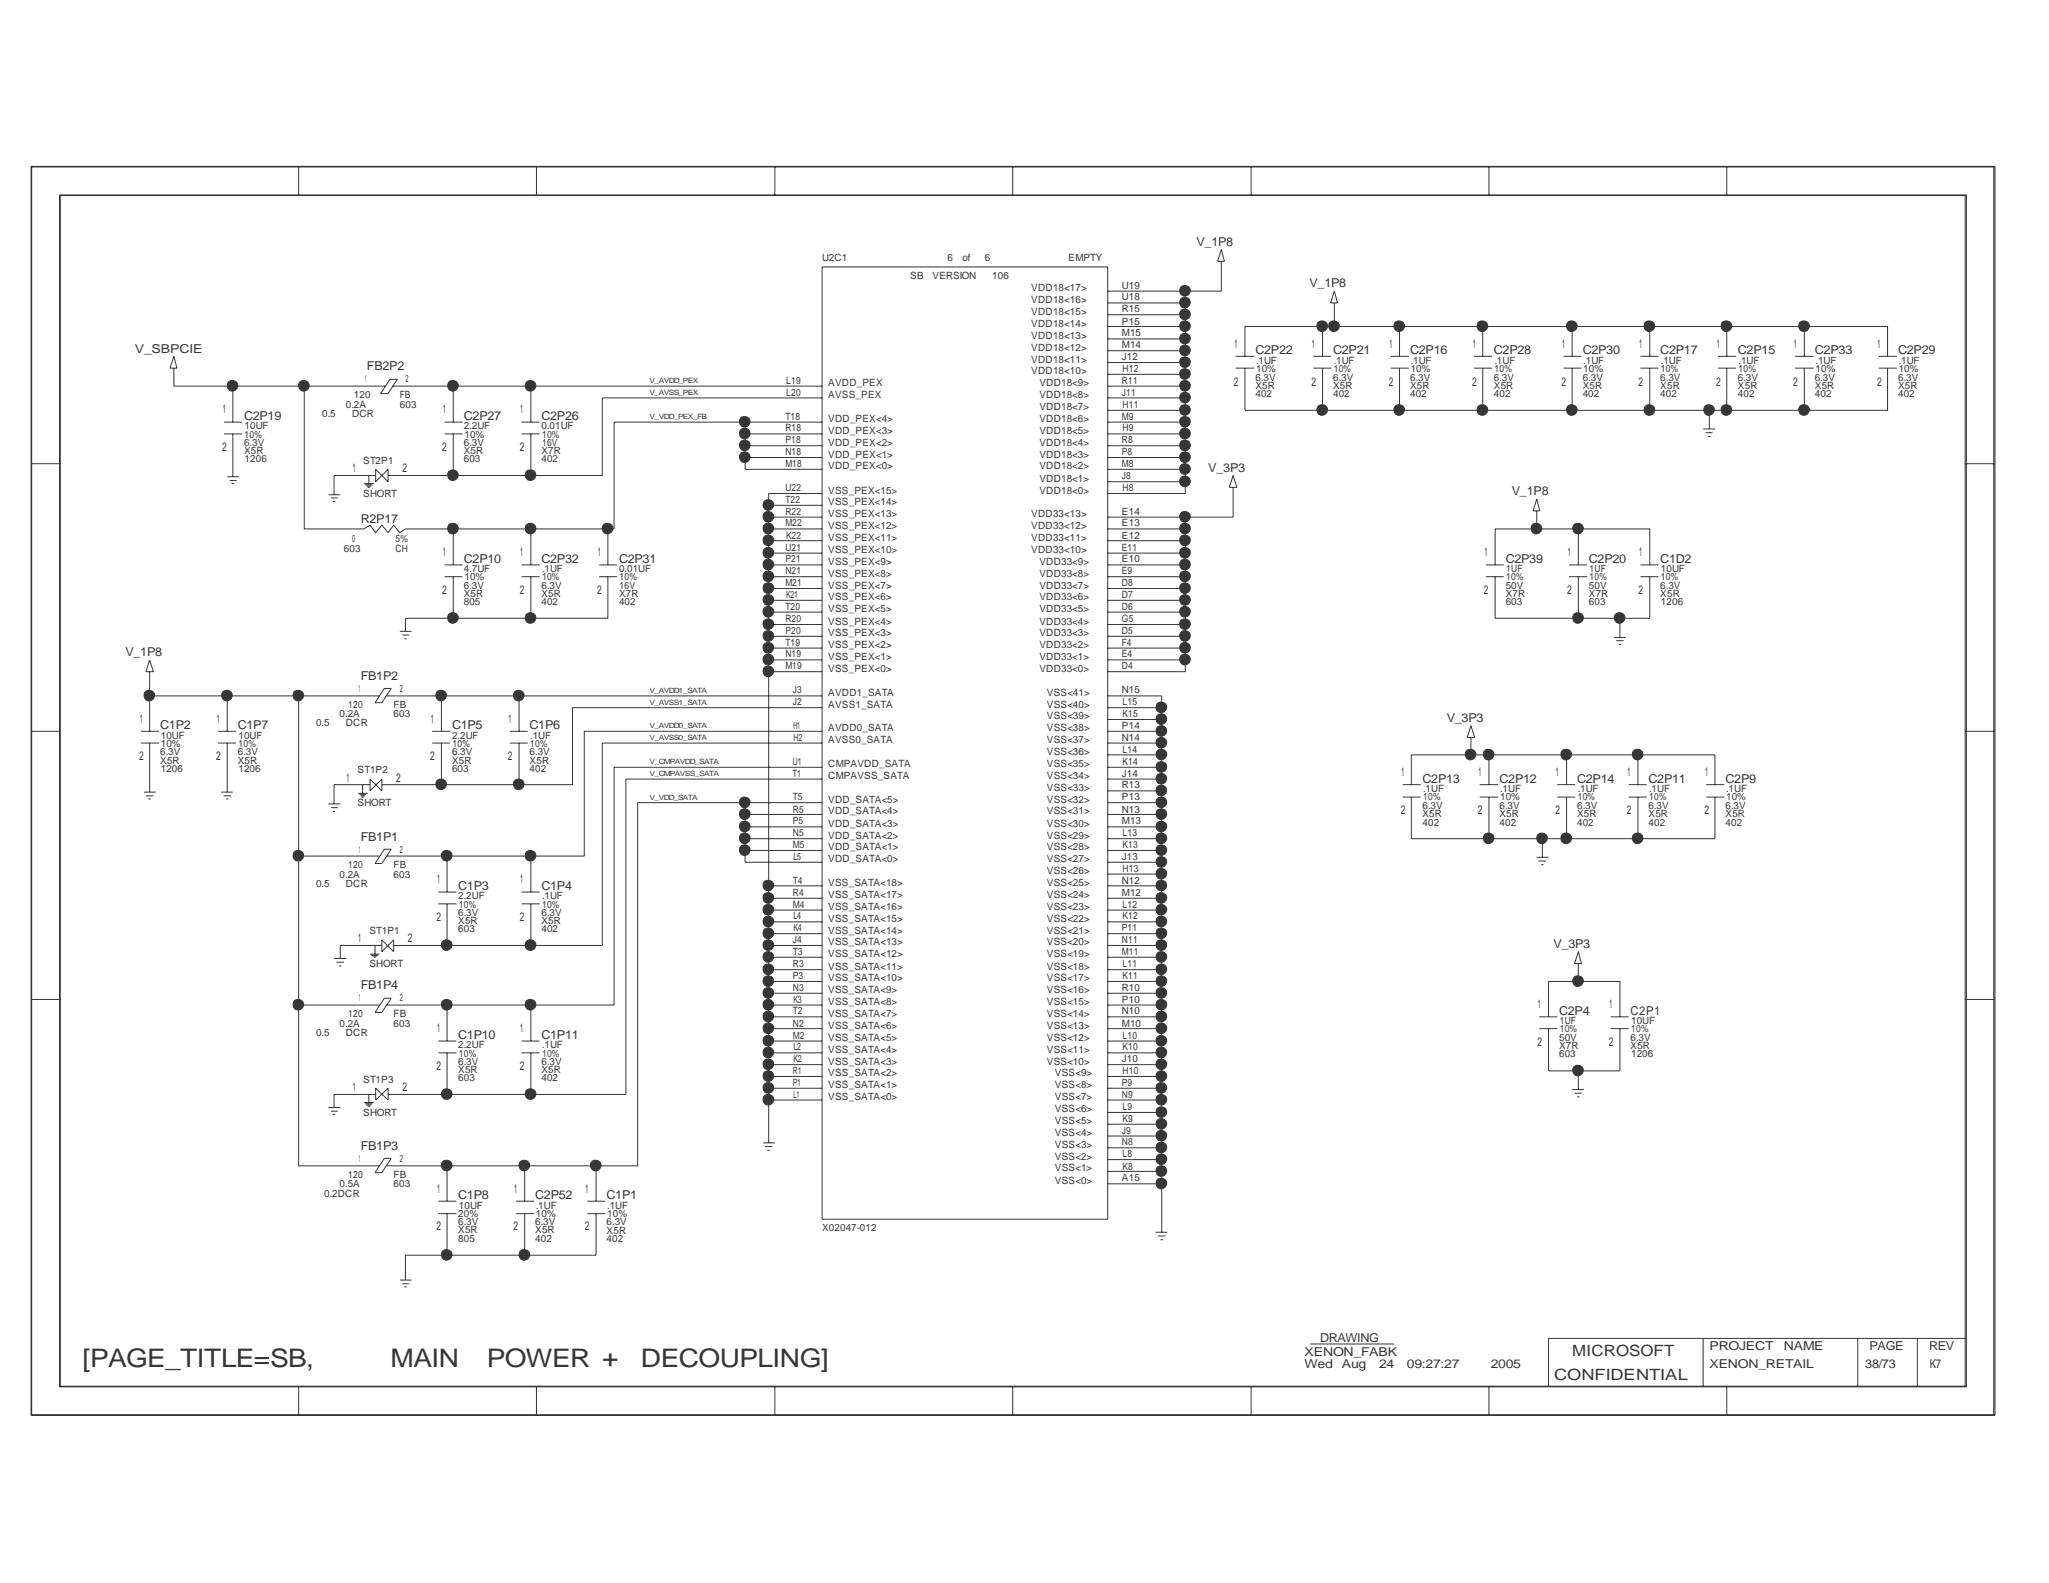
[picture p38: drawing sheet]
<svg xmlns="http://www.w3.org/2000/svg" width="279mm" height="216mm" viewBox="0 0 279 216" stroke-linecap="round" stroke-linejoin="round" font-family="sans-serif">
<defs><g id="words">
<g font-size="3.5" fill="#363539">
<text x="11.3" y="186.4">[PAGE_TITLE=SB,</text>
<text x="53.3" y="186.4">MAIN</text>
<text x="66.4" y="186.4">POWER +</text>
<text x="87.4" y="186.4">DECOUPLING]</text>
</g>
<g font-size="2.1" fill="#363539">
<text x="214.4" y="185">MICROSOFT</text>
<text x="211.9" y="188.2">CONFIDENTIAL</text>
</g>
<g font-size="1.7" fill="#363539">
<text x="163.2" y="33.5">V_1P8</text>
<text x="178.6" y="39.2">V_1P8</text>
<text x="168.3" y="47.4">1</text>
<text x="178.9" y="47.4">1</text>
<text x="189.5" y="47.4">1</text>
<text x="200.8" y="47.4">1</text>
<text x="213" y="47.4">1</text>
<text x="223.5" y="47.4">1</text>
<text x="234.1" y="47.4">1</text>
<text x="244.6" y="47.4">1</text>
<text x="256" y="47.4">1</text>
<text x="18.4" y="48.1">V_SBPCIE</text>
<text x="50" y="50.5">FB2P2</text>
<text x="168.2" y="52.6">2</text>
<text x="171.2" y="48.3">C2P22</text>
<text x="178.8" y="52.6">2</text>
<text x="181.8" y="48.3">C2P21</text>
<text x="189.4" y="52.6">2</text>
<text x="192.3" y="48.3">C2P16</text>
<text x="200.7" y="52.6">2</text>
<text x="203.7" y="48.3">C2P28</text>
<text x="212.9" y="52.6">2</text>
<text x="215.8" y="48.3">C2P30</text>
<text x="223.4" y="52.6">2</text>
<text x="226.4" y="48.3">C2P17</text>
<text x="234" y="52.6">2</text>
<text x="237" y="48.3">C2P15</text>
<text x="244.5" y="52.6">2</text>
<text x="247.5" y="48.3">C2P33</text>
<text x="255.9" y="52.6">2</text>
<text x="258.8" y="48.3">C2P29</text>
<text x="30.4" y="56.3">1</text>
<text x="33.3" y="57.3">C2P19</text>
<text x="60.4" y="56.3">1</text>
<text x="63.2" y="57.3">C2P27</text>
<text x="71" y="56.3">1</text>
<text x="73.8" y="57.3">C2P26</text>
<text x="30.3" y="61.6">2</text>
<text x="48.1" y="64.4">1</text>
<text x="54.9" y="64.4">2</text>
<text x="60.3" y="61.6">2</text>
<text x="70.9" y="61.6">2</text>
<text x="164.8" y="64.3">V_3P3</text>
<text x="49.2" y="71.3">R2P17</text>
<text x="206.2" y="67.6">V_1P8</text>
<text x="60.4" y="75.8">1</text>
<text x="63.2" y="76.8">C2P10</text>
<text x="71" y="75.8">1</text>
<text x="73.8" y="76.8">C2P32</text>
<text x="81.5" y="75.8">1</text>
<text x="84.4" y="76.8">C2P31</text>
<text x="202.4" y="75.8">1</text>
<text x="205.3" y="76.8">C2P39</text>
<text x="213.8" y="75.8">1</text>
<text x="216.7" y="76.8">C2P20</text>
<text x="223.5" y="75.8">1</text>
<text x="226.4" y="76.8">C1D2</text>
<text x="60.3" y="81">2</text>
<text x="70.9" y="81">2</text>
<text x="81.4" y="81">2</text>
<text x="202.4" y="81">2</text>
<text x="213.7" y="81">2</text>
<text x="223.4" y="81">2</text>
<text x="17.1" y="89.5">V_1P8</text>
<text x="49.2" y="92.7">FB1P2</text>
<text x="19" y="98.6">1</text>
<text x="21.8" y="99.5">C1P2</text>
<text x="29.5" y="98.6">1</text>
<text x="32.4" y="99.5">C1P7</text>
<text x="58.8" y="98.6">1</text>
<text x="61.6" y="99.5">C1P5</text>
<text x="69.3" y="98.6">1</text>
<text x="72.2" y="99.5">C1P6</text>
<text x="197.3" y="98.5">V_3P3</text>
<text x="19" y="103.7">2</text>
<text x="29.5" y="103.7">2</text>
<text x="47.2" y="106.7">1</text>
<text x="54" y="106.7">2</text>
<text x="58.7" y="103.7">2</text>
<text x="69.3" y="103.7">2</text>
<text x="191.1" y="105.8">1</text>
<text x="194" y="106.8">C2P13</text>
<text x="201.6" y="105.8">1</text>
<text x="204.5" y="106.8">C2P12</text>
<text x="212.2" y="105.8">1</text>
<text x="215.1" y="106.8">C2P14</text>
<text x="221.9" y="105.8">1</text>
<text x="224.8" y="106.8">C2P11</text>
<text x="232.5" y="105.8">1</text>
<text x="235.3" y="106.8">C2P9</text>
<text x="191" y="111">2</text>
<text x="201.5" y="111">2</text>
<text x="212.1" y="111">2</text>
<text x="221.8" y="111">2</text>
<text x="232.4" y="111">2</text>
<text x="49.2" y="114.6">FB1P1</text>
<text x="59.5" y="125.6">2</text>
<text x="59.6" y="120.5">1</text>
<text x="62.5" y="121.4">C1P3</text>
<text x="70.9" y="125.6">2</text>
<text x="71" y="120.5">1</text>
<text x="73.8" y="121.4">C1P4</text>
<text x="48.9" y="128.5">1</text>
<text x="55.6" y="128.5">2</text>
<text x="211.8" y="129.3">V_3P3</text>
<text x="49.2" y="134.9">FB1P4</text>
<text x="209.7" y="137.5">1</text>
<text x="219.5" y="137.5">1</text>
<text x="59.6" y="140.7">1</text>
<text x="62.5" y="141.7">C1P10</text>
<text x="71" y="140.7">1</text>
<text x="73.8" y="141.7">C1P11</text>
<text x="209.6" y="142.7">2</text>
<text x="212.6" y="138.4">C2P4</text>
<text x="219.4" y="142.7">2</text>
<text x="222.3" y="138.4">C2P1</text>
<text x="48.1" y="148.8">1</text>
<text x="54.9" y="148.8">2</text>
<text x="59.5" y="146">2</text>
<text x="70.9" y="146">2</text>
<text x="49.2" y="156.8">FB1P3</text>
<text x="59.5" y="167.8">2</text>
<text x="59.6" y="162.6">1</text>
<text x="62.5" y="163.6">C1P8</text>
<text x="70" y="167.8">2</text>
<text x="70.1" y="162.6">1</text>
<text x="73" y="163.6">C2P52</text>
<text x="79.8" y="167.8">2</text>
<text x="79.8" y="162.6">1</text>
<text x="82.7" y="163.6">C1P1</text>
<text x="177.9" y="184.9">XENON_FABK</text>
<text x="180" y="183">DRAWING</text>
<text x="233.1" y="184.1">PROJECT</text>
<text x="243.2" y="184.1">NAME</text>
<text x="254.9" y="184.1">PAGE</text>
<text x="263.1" y="184.1">REV</text>
<text x="177.9" y="186.5">Wed</text>
<text x="183" y="186.5">Aug</text>
<text x="188" y="186.5">24</text>
<text x="191.9" y="186.5">09:27:27</text>
<text x="203.3" y="186.5">2005</text>
<text x="233.1" y="186.5">XENON_RETAIL</text>
<text x="254.3" y="186.5">38/73</text>
<text x="263.1" y="186.5">K7</text>
</g>
<g font-size="1.4" fill="#363539">
<text x="112.1" y="35.6">U2C1</text>
<text x="129.2" y="35.6">6</text>
<text x="131.2" y="35.6">of</text>
<text x="134.3" y="35.6">6</text>
<text x="145.7" y="35.6">EMPTY</text>
<text x="124.1" y="38.1">SB</text>
<text x="127.2" y="38.1">VERSION</text>
<text x="135.3" y="38.1">106</text>
<text x="140.6" y="41.3">VDD18&lt;16&gt;</text>
<text x="140.6" y="39.7">VDD18&lt;17&gt;</text>
<text x="153" y="39.4">U19</text>
<text x="153" y="41">U18</text>
<text x="140.6" y="47.8">VDD18&lt;12&gt;</text>
<text x="140.6" y="46.2">VDD18&lt;13&gt;</text>
<text x="140.6" y="44.5">VDD18&lt;14&gt;</text>
<text x="140.6" y="42.9">VDD18&lt;15&gt;</text>
<text x="153" y="42.6">R15</text>
<text x="153" y="44.3">P15</text>
<text x="153" y="45.9">M15</text>
<text x="153" y="47.5">M14</text>
<text x="49.8" y="52.2">1</text>
<text x="55.3" y="52.2">2</text>
<text x="107.2" y="52.3">L19</text>
<text x="112.9" y="52.7">AVDD_PEX</text>
<text x="140.6" y="51.1">VDD18&lt;10&gt;</text>
<text x="140.6" y="49.4">VDD18&lt;11&gt;</text>
<text x="141.7" y="52.7">VDD18&lt;9&gt;</text>
<text x="153" y="52.3">R11</text>
<text x="153" y="49.1">J12</text>
<text x="153.1" y="50.7">H12</text>
<text x="171.2" y="51.9">6.3V</text>
<text x="171.2" y="53">X5R</text>
<text x="171.3" y="50.7">10%</text>
<text x="171.3" y="49.6">.1UF</text>
<text x="181.8" y="51.9">6.3V</text>
<text x="181.8" y="53">X5R</text>
<text x="181.9" y="50.7">10%</text>
<text x="181.9" y="49.6">.1UF</text>
<text x="192.3" y="51.9">6.3V</text>
<text x="192.3" y="53">X5R</text>
<text x="192.4" y="50.7">10%</text>
<text x="192.4" y="49.6">.1UF</text>
<text x="203.7" y="51.9">6.3V</text>
<text x="203.7" y="53">X5R</text>
<text x="203.8" y="50.7">10%</text>
<text x="203.8" y="49.6">.1UF</text>
<text x="215.8" y="51.9">6.3V</text>
<text x="215.8" y="53">X5R</text>
<text x="215.9" y="50.7">10%</text>
<text x="215.9" y="49.6">.1UF</text>
<text x="226.4" y="51.9">6.3V</text>
<text x="226.4" y="53">X5R</text>
<text x="226.5" y="50.7">10%</text>
<text x="226.5" y="49.6">.1UF</text>
<text x="237" y="51.9">6.3V</text>
<text x="237" y="53">X5R</text>
<text x="237.1" y="50.7">10%</text>
<text x="237.1" y="49.6">.1UF</text>
<text x="247.5" y="51.9">6.3V</text>
<text x="247.5" y="53">X5R</text>
<text x="247.6" y="50.7">10%</text>
<text x="247.6" y="49.6">.1UF</text>
<text x="258.8" y="51.9">6.3V</text>
<text x="258.8" y="53">X5R</text>
<text x="258.9" y="50.7">10%</text>
<text x="258.9" y="49.6">.1UF</text>
<text x="33.4" y="59.7">10%</text>
<text x="33.4" y="58.5">10UF</text>
<text x="43.9" y="56.9">0.5</text>
<text x="47.2" y="55.6">0.2A</text>
<text x="48" y="56.9">DCR</text>
<text x="48.3" y="54.3">120</text>
<text x="54.5" y="54.3">FB</text>
<text x="54.5" y="55.6">603</text>
<text x="63.2" y="58.5">2.2UF</text>
<text x="63.3" y="59.7">10%</text>
<text x="73.8" y="58.5">0.01UF</text>
<text x="73.9" y="59.7">10%</text>
<text x="107.1" y="57.2">T18</text>
<text x="107.1" y="58.8">R18</text>
<text x="107.2" y="54">L20</text>
<text x="112.9" y="59.2">VDD_PEX&lt;3&gt;</text>
<text x="112.9" y="57.6">VDD_PEX&lt;4&gt;</text>
<text x="112.9" y="54.3">AVSS_PEX</text>
<text x="141.7" y="59.2">VDD18&lt;5&gt;</text>
<text x="141.7" y="57.6">VDD18&lt;6&gt;</text>
<text x="141.7" y="56">VDD18&lt;7&gt;</text>
<text x="141.7" y="54.3">VDD18&lt;8&gt;</text>
<text x="153" y="54">J11</text>
<text x="153" y="57.2">M9</text>
<text x="153.1" y="55.6">H11</text>
<text x="153.1" y="58.8">H9</text>
<text x="171.2" y="54.1">402</text>
<text x="181.8" y="54.1">402</text>
<text x="192.3" y="54.1">402</text>
<text x="203.7" y="54.1">402</text>
<text x="215.8" y="54.1">402</text>
<text x="226.4" y="54.1">402</text>
<text x="237" y="54.1">402</text>
<text x="247.5" y="54.1">402</text>
<text x="258.8" y="54.1">402</text>
<text x="33.3" y="60.8">6.3V</text>
<text x="33.3" y="61.9">X5R</text>
<text x="33.4" y="63.1">1206</text>
<text x="49.5" y="63.2">ST2P1</text>
<text x="63.2" y="63.1">603</text>
<text x="63.2" y="60.8">6.3V</text>
<text x="63.2" y="61.9">X5R</text>
<text x="73.8" y="63.1">402</text>
<text x="73.8" y="61.9">X7R</text>
<text x="73.9" y="60.8">16V</text>
<text x="107.1" y="60.5">P18</text>
<text x="107.1" y="62.1">N18</text>
<text x="107.1" y="63.8">M18</text>
<text x="112.9" y="64">VDD_PEX&lt;0&gt;</text>
<text x="112.9" y="62.4">VDD_PEX&lt;1&gt;</text>
<text x="112.9" y="60.8">VDD_PEX&lt;2&gt;</text>
<text x="141.7" y="62.4">VDD18&lt;3&gt;</text>
<text x="141.7" y="60.8">VDD18&lt;4&gt;</text>
<text x="141.7" y="65.7">VDD18&lt;1&gt;</text>
<text x="141.7" y="64">VDD18&lt;2&gt;</text>
<text x="153" y="60.5">R8</text>
<text x="153" y="62.1">P8</text>
<text x="153" y="63.8">M8</text>
<text x="153" y="65.4">J8</text>
<text x="49.5" y="67.7">SHORT</text>
<text x="107.1" y="67">U22</text>
<text x="107.1" y="68.6">T22</text>
<text x="107.1" y="70.2">R22</text>
<text x="107.1" y="71.8">M22</text>
<text x="112.9" y="70.5">VSS_PEX&lt;13&gt;</text>
<text x="112.9" y="68.9">VSS_PEX&lt;14&gt;</text>
<text x="112.9" y="67.3">VSS_PEX&lt;15&gt;</text>
<text x="140.6" y="70.5">VDD33&lt;13&gt;</text>
<text x="141.7" y="67.3">VDD18&lt;0&gt;</text>
<text x="153" y="70.2">E14</text>
<text x="153" y="71.8">E13</text>
<text x="153.1" y="67">H8</text>
<text x="46.9" y="75.3">603</text>
<text x="48" y="73.9">0</text>
<text x="53.9" y="73.9">5%</text>
<text x="53.9" y="75.3">CH</text>
<text x="63.2" y="78">4.7UF</text>
<text x="73.9" y="78">.1UF</text>
<text x="84.4" y="78">0.01UF</text>
<text x="107.1" y="75.1">U21</text>
<text x="107.1" y="76.7">P21</text>
<text x="107.2" y="73.5">K22</text>
<text x="112.9" y="75.4">VSS_PEX&lt;10&gt;</text>
<text x="112.9" y="77">VSS_PEX&lt;9&gt;</text>
<text x="112.9" y="73.7">VSS_PEX&lt;11&gt;</text>
<text x="112.9" y="72.1">VSS_PEX&lt;12&gt;</text>
<text x="140.6" y="73.7">VDD33&lt;11&gt;</text>
<text x="140.6" y="75.4">VDD33&lt;10&gt;</text>
<text x="140.6" y="72.1">VDD33&lt;12&gt;</text>
<text x="141.7" y="77">VDD33&lt;9&gt;</text>
<text x="153" y="73.5">E12</text>
<text x="153" y="75.1">E11</text>
<text x="153" y="76.7">E10</text>
<text x="205.4" y="78">1UF</text>
<text x="216.7" y="78">1UF</text>
<text x="226.5" y="78">10UF</text>
<text x="63.2" y="80.3">6.3V</text>
<text x="63.2" y="81.4">X5R</text>
<text x="63.2" y="82.5">805</text>
<text x="63.3" y="79.2">10%</text>
<text x="73.8" y="82.5">402</text>
<text x="73.8" y="80.3">6.3V</text>
<text x="73.8" y="81.4">X5R</text>
<text x="73.9" y="79.2">10%</text>
<text x="84.4" y="82.5">402</text>
<text x="84.4" y="81.4">X7R</text>
<text x="84.5" y="79.2">10%</text>
<text x="84.5" y="80.3">16V</text>
<text x="107.1" y="78.3">N21</text>
<text x="107.1" y="79.9">M21</text>
<text x="107.1" y="83.2">T20</text>
<text x="107.2" y="81.5">K21</text>
<text x="112.9" y="80.3">VSS_PEX&lt;7&gt;</text>
<text x="112.9" y="81.9">VSS_PEX&lt;6&gt;</text>
<text x="112.9" y="83.5">VSS_PEX&lt;5&gt;</text>
<text x="112.9" y="78.7">VSS_PEX&lt;8&gt;</text>
<text x="141.7" y="78.7">VDD33&lt;8&gt;</text>
<text x="141.7" y="80.3">VDD33&lt;7&gt;</text>
<text x="141.7" y="81.9">VDD33&lt;6&gt;</text>
<text x="141.7" y="83.5">VDD33&lt;5&gt;</text>
<text x="153" y="78.3">E9</text>
<text x="153" y="79.9">D8</text>
<text x="153" y="81.5">D7</text>
<text x="153" y="83.2">D6</text>
<text x="205.3" y="82.5">603</text>
<text x="205.3" y="81.4">X7R</text>
<text x="205.3" y="80.3">50V</text>
<text x="205.4" y="79.2">10%</text>
<text x="216.7" y="82.5">603</text>
<text x="216.7" y="81.4">X7R</text>
<text x="216.7" y="80.3">50V</text>
<text x="216.7" y="79.2">10%</text>
<text x="226.4" y="80.3">6.3V</text>
<text x="226.4" y="81.4">X5R</text>
<text x="226.5" y="79.2">10%</text>
<text x="226.5" y="82.5">1206</text>
<text x="107.1" y="84.8">R20</text>
<text x="107.1" y="86.4">P20</text>
<text x="107.1" y="88.1">T19</text>
<text x="107.1" y="89.7">N19</text>
<text x="112.9" y="85.2">VSS_PEX&lt;4&gt;</text>
<text x="112.9" y="86.8">VSS_PEX&lt;3&gt;</text>
<text x="112.9" y="88.4">VSS_PEX&lt;2&gt;</text>
<text x="141.7" y="85.2">VDD33&lt;4&gt;</text>
<text x="141.7" y="86.8">VDD33&lt;3&gt;</text>
<text x="141.7" y="88.4">VDD33&lt;2&gt;</text>
<text x="153" y="84.8">G5</text>
<text x="153" y="86.4">D5</text>
<text x="153" y="88.1">F4</text>
<text x="153" y="89.7">E4</text>
<text x="48.9" y="94.4">1</text>
<text x="54.5" y="94.4">2</text>
<text x="107.1" y="91.3">M19</text>
<text x="108.1" y="94.6">J3</text>
<text x="112.9" y="90">VSS_PEX&lt;1&gt;</text>
<text x="112.9" y="91.6">VSS_PEX&lt;0&gt;</text>
<text x="112.9" y="94.9">AVDD1_SATA</text>
<text x="141.7" y="91.6">VDD33&lt;0&gt;</text>
<text x="141.7" y="90">VDD33&lt;1&gt;</text>
<text x="142.7" y="94.9">VSS&lt;41&gt;</text>
<text x="153" y="94.6">N15</text>
<text x="153" y="91.3">D4</text>
<text x="21.9" y="101.9">10%</text>
<text x="21.9" y="100.8">10UF</text>
<text x="32.5" y="101.9">10%</text>
<text x="32.5" y="100.8">10UF</text>
<text x="43.1" y="99.1">0.5</text>
<text x="46.3" y="97.8">0.2A</text>
<text x="47.2" y="99.1">DCR</text>
<text x="47.5" y="96.5">120</text>
<text x="53.7" y="97.8">603</text>
<text x="53.7" y="96.5">FB</text>
<text x="61.6" y="100.8">2.2UF</text>
<text x="61.7" y="101.9">10%</text>
<text x="72.3" y="101.9">10%</text>
<text x="72.3" y="100.8">.1UF</text>
<text x="108.1" y="96.2">J2</text>
<text x="108.2" y="101">H2</text>
<text x="108.2" y="99.4">H1</text>
<text x="112.9" y="96.5">AVSS1_SATA</text>
<text x="112.9" y="101.3">AVSS0_SATA</text>
<text x="112.9" y="99.7">AVDD0_SATA</text>
<text x="142.7" y="101.3">VSS&lt;37&gt;</text>
<text x="142.7" y="99.7">VSS&lt;38&gt;</text>
<text x="142.7" y="98.1">VSS&lt;39&gt;</text>
<text x="142.7" y="96.5">VSS&lt;40&gt;</text>
<text x="153" y="99.4">P14</text>
<text x="153" y="101">N14</text>
<text x="153.1" y="96.2">L15</text>
<text x="153.1" y="97.8">K15</text>
<text x="21.8" y="103">6.3V</text>
<text x="21.8" y="104.1">X5R</text>
<text x="21.9" y="105.2">1206</text>
<text x="32.4" y="103">6.3V</text>
<text x="32.4" y="104.1">X5R</text>
<text x="32.5" y="105.2">1206</text>
<text x="48.8" y="105.4">ST1P2</text>
<text x="61.6" y="105.2">603</text>
<text x="61.6" y="103">6.3V</text>
<text x="61.6" y="104.1">X5R</text>
<text x="72.2" y="105.2">402</text>
<text x="72.2" y="103">6.3V</text>
<text x="72.2" y="104.1">X5R</text>
<text x="108.1" y="105.9">T1</text>
<text x="108.1" y="104.3">U1</text>
<text x="112.9" y="104.6">CMPAVDD_SATA</text>
<text x="112.9" y="106.3">CMPAVSS_SATA</text>
<text x="142.7" y="104.6">VSS&lt;35&gt;</text>
<text x="142.7" y="103">VSS&lt;36&gt;</text>
<text x="142.7" y="106.3">VSS&lt;34&gt;</text>
<text x="142.7" y="107.9">VSS&lt;33&gt;</text>
<text x="153" y="105.9">J14</text>
<text x="153" y="107.5">R13</text>
<text x="153.1" y="102.7">L14</text>
<text x="153.1" y="104.3">K14</text>
<text x="48.8" y="110">SHORT</text>
<text x="108.1" y="109.1">T5</text>
<text x="108.1" y="110.8">R5</text>
<text x="108.1" y="112.4">P5</text>
<text x="112.9" y="112.8">VDD_SATA&lt;3&gt;</text>
<text x="112.9" y="111.1">VDD_SATA&lt;4&gt;</text>
<text x="112.9" y="109.5">VDD_SATA&lt;5&gt;</text>
<text x="142.7" y="112.8">VSS&lt;30&gt;</text>
<text x="142.7" y="111.1">VSS&lt;31&gt;</text>
<text x="142.7" y="109.5">VSS&lt;32&gt;</text>
<text x="153" y="109.1">P13</text>
<text x="153" y="110.8">N13</text>
<text x="153" y="112.4">M13</text>
<text x="194" y="112.6">402</text>
<text x="194" y="110.3">6.3V</text>
<text x="194" y="111.4">X5R</text>
<text x="194.1" y="109.1">10%</text>
<text x="194.1" y="108">.1UF</text>
<text x="204.5" y="112.6">402</text>
<text x="204.5" y="110.3">6.3V</text>
<text x="204.5" y="111.4">X5R</text>
<text x="204.6" y="109.1">10%</text>
<text x="204.6" y="108">.1UF</text>
<text x="215.1" y="112.6">402</text>
<text x="215.1" y="110.3">6.3V</text>
<text x="215.1" y="111.4">X5R</text>
<text x="215.1" y="109.1">10%</text>
<text x="215.1" y="108">.1UF</text>
<text x="224.8" y="112.6">402</text>
<text x="224.8" y="110.3">6.3V</text>
<text x="224.8" y="111.4">X5R</text>
<text x="224.9" y="109.1">10%</text>
<text x="224.9" y="108">.1UF</text>
<text x="235.3" y="112.6">402</text>
<text x="235.3" y="110.3">6.3V</text>
<text x="235.3" y="111.4">X5R</text>
<text x="235.4" y="109.1">10%</text>
<text x="235.4" y="108">.1UF</text>
<text x="46.3" y="119.7">0.2A</text>
<text x="47.5" y="118.4">120</text>
<text x="48.9" y="116.3">1</text>
<text x="53.7" y="118.4">FB</text>
<text x="53.7" y="119.7">603</text>
<text x="54.5" y="116.3">2</text>
<text x="108.1" y="114">N5</text>
<text x="108.1" y="115.7">M5</text>
<text x="108.2" y="117.3">L5</text>
<text x="112.9" y="117.6">VDD_SATA&lt;0&gt;</text>
<text x="112.9" y="116">VDD_SATA&lt;1&gt;</text>
<text x="112.9" y="114.4">VDD_SATA&lt;2&gt;</text>
<text x="142.7" y="119.2">VSS&lt;26&gt;</text>
<text x="142.7" y="117.6">VSS&lt;27&gt;</text>
<text x="142.7" y="116">VSS&lt;28&gt;</text>
<text x="142.7" y="114.4">VSS&lt;29&gt;</text>
<text x="153" y="117.3">J13</text>
<text x="153.1" y="114">L13</text>
<text x="153.1" y="115.7">K13</text>
<text x="153.1" y="118.9">H13</text>
<text x="43.1" y="121">0.5</text>
<text x="47.2" y="121">DCR</text>
<text x="62.5" y="122.6">2.2UF</text>
<text x="62.5" y="124.9">6.3V</text>
<text x="62.6" y="123.8">10%</text>
<text x="73.8" y="124.9">6.3V</text>
<text x="73.9" y="123.8">10%</text>
<text x="73.9" y="122.6">.1UF</text>
<text x="108.1" y="120.6">T4</text>
<text x="108.1" y="122.2">R4</text>
<text x="108.1" y="123.8">M4</text>
<text x="108.2" y="125.4">L4</text>
<text x="112.9" y="125.7">VSS_SATA&lt;15&gt;</text>
<text x="112.9" y="124.1">VSS_SATA&lt;16&gt;</text>
<text x="112.9" y="122.5">VSS_SATA&lt;17&gt;</text>
<text x="112.9" y="120.8">VSS_SATA&lt;18&gt;</text>
<text x="142.7" y="125.7">VSS&lt;22&gt;</text>
<text x="142.7" y="124.1">VSS&lt;23&gt;</text>
<text x="142.7" y="122.5">VSS&lt;24&gt;</text>
<text x="142.7" y="120.8">VSS&lt;25&gt;</text>
<text x="153" y="120.6">N12</text>
<text x="153" y="122.2">M12</text>
<text x="153.1" y="123.8">L12</text>
<text x="153.1" y="125.4">K12</text>
<text x="50.4" y="127.3">ST1P1</text>
<text x="50.4" y="131.9">SHORT</text>
<text x="62.5" y="127.2">603</text>
<text x="62.5" y="126.1">X5R</text>
<text x="73.8" y="127.2">402</text>
<text x="73.8" y="126.1">X5R</text>
<text x="108.1" y="128.6">J4</text>
<text x="108.1" y="130.3">T3</text>
<text x="108.1" y="131.9">R3</text>
<text x="108.2" y="127">K4</text>
<text x="112.9" y="130.6">VSS_SATA&lt;12&gt;</text>
<text x="112.9" y="128.9">VSS_SATA&lt;13&gt;</text>
<text x="112.9" y="127.3">VSS_SATA&lt;14&gt;</text>
<text x="142.7" y="130.6">VSS&lt;19&gt;</text>
<text x="142.7" y="128.9">VSS&lt;20&gt;</text>
<text x="142.7" y="127.3">VSS&lt;21&gt;</text>
<text x="153" y="127">P11</text>
<text x="153" y="128.6">N11</text>
<text x="153" y="130.3">M11</text>
<text x="153.1" y="131.9">L11</text>
<text x="48.9" y="136.6">1</text>
<text x="54.5" y="136.6">2</text>
<text x="108.1" y="133.5">P3</text>
<text x="108.1" y="135.1">N3</text>
<text x="108.2" y="136.7">K3</text>
<text x="112.9" y="137.1">VSS_SATA&lt;8&gt;</text>
<text x="112.9" y="135.5">VSS_SATA&lt;9&gt;</text>
<text x="112.9" y="133.9">VSS_SATA&lt;10&gt;</text>
<text x="112.9" y="132.2">VSS_SATA&lt;11&gt;</text>
<text x="142.7" y="137.1">VSS&lt;15&gt;</text>
<text x="142.7" y="135.5">VSS&lt;16&gt;</text>
<text x="142.7" y="133.9">VSS&lt;17&gt;</text>
<text x="142.7" y="132.3">VSS&lt;18&gt;</text>
<text x="153" y="135.1">R10</text>
<text x="153" y="136.7">P10</text>
<text x="153.1" y="133.5">K11</text>
<text x="43.1" y="141.3">0.5</text>
<text x="46.3" y="140">0.2A</text>
<text x="47.2" y="141.3">DCR</text>
<text x="47.5" y="138.7">120</text>
<text x="53.7" y="140">603</text>
<text x="53.7" y="138.7">FB</text>
<text x="62.5" y="142.9">2.2UF</text>
<text x="73.9" y="142.9">.1UF</text>
<text x="108.1" y="138.3">T2</text>
<text x="108.1" y="140">N2</text>
<text x="108.1" y="141.6">M2</text>
<text x="108.2" y="143.3">L2</text>
<text x="112.9" y="143.6">VSS_SATA&lt;4&gt;</text>
<text x="112.9" y="142">VSS_SATA&lt;5&gt;</text>
<text x="112.9" y="140.3">VSS_SATA&lt;6&gt;</text>
<text x="112.9" y="138.7">VSS_SATA&lt;7&gt;</text>
<text x="142.7" y="143.6">VSS&lt;11&gt;</text>
<text x="142.7" y="142">VSS&lt;12&gt;</text>
<text x="142.7" y="140.3">VSS&lt;13&gt;</text>
<text x="142.7" y="138.7">VSS&lt;14&gt;</text>
<text x="153" y="138.3">N10</text>
<text x="153" y="140">M10</text>
<text x="153.1" y="141.6">L10</text>
<text x="153.1" y="143.3">K10</text>
<text x="212.6" y="142">50V</text>
<text x="212.6" y="143.1">X7R</text>
<text x="212.7" y="140.8">10%</text>
<text x="212.7" y="139.7">1UF</text>
<text x="222.3" y="142">6.3V</text>
<text x="222.3" y="143.1">X5R</text>
<text x="222.4" y="140.8">10%</text>
<text x="222.4" y="139.7">10UF</text>
<text x="49.5" y="147.7">ST1P3</text>
<text x="62.5" y="147.5">603</text>
<text x="62.5" y="145.2">6.3V</text>
<text x="62.5" y="146.3">X5R</text>
<text x="62.6" y="144.1">10%</text>
<text x="73.8" y="147.5">402</text>
<text x="73.8" y="145.2">6.3V</text>
<text x="73.8" y="146.3">X5R</text>
<text x="73.9" y="144.1">10%</text>
<text x="108.1" y="146.5">R1</text>
<text x="108.1" y="148.1">P1</text>
<text x="108.2" y="144.9">K2</text>
<text x="108.2" y="149.8">L1</text>
<text x="112.9" y="148.4">VSS_SATA&lt;1&gt;</text>
<text x="112.9" y="146.8">VSS_SATA&lt;2&gt;</text>
<text x="112.9" y="145.2">VSS_SATA&lt;3&gt;</text>
<text x="142.7" y="145.2">VSS&lt;10&gt;</text>
<text x="143.8" y="148.4">VSS&lt;8&gt;</text>
<text x="143.8" y="146.8">VSS&lt;9&gt;</text>
<text x="153" y="148.1">P9</text>
<text x="153" y="149.8">N9</text>
<text x="153" y="144.9">J10</text>
<text x="153.1" y="146.5">H10</text>
<text x="212.6" y="144.2">603</text>
<text x="222.4" y="144.2">1206</text>
<text x="49.5" y="152.1">SHORT</text>
<text x="112.9" y="150">VSS_SATA&lt;0&gt;</text>
<text x="143.8" y="154.9">VSS&lt;4&gt;</text>
<text x="143.8" y="153.3">VSS&lt;5&gt;</text>
<text x="143.8" y="151.7">VSS&lt;6&gt;</text>
<text x="143.8" y="150">VSS&lt;7&gt;</text>
<text x="153" y="154.6">J9</text>
<text x="153.1" y="151.4">L9</text>
<text x="153.1" y="153">K9</text>
<text x="46.3" y="161.9">0.5A</text>
<text x="47.5" y="160.6">120</text>
<text x="48.9" y="158.5">1</text>
<text x="53.7" y="161.9">603</text>
<text x="53.7" y="160.6">FB</text>
<text x="54.5" y="158.5">2</text>
<text x="143.8" y="161.5">VSS&lt;0&gt;</text>
<text x="143.8" y="159.8">VSS&lt;1&gt;</text>
<text x="143.8" y="158.2">VSS&lt;2&gt;</text>
<text x="143.8" y="156.6">VSS&lt;3&gt;</text>
<text x="153" y="156.2">N8</text>
<text x="153" y="161.1">A15</text>
<text x="153.1" y="157.8">L8</text>
<text x="153.1" y="159.5">K8</text>
<text x="44.2" y="163.2">0.2DCR</text>
<text x="62.5" y="165.9">20%</text>
<text x="62.5" y="167.1">6.3V</text>
<text x="62.6" y="164.8">10UF</text>
<text x="73" y="167.1">6.3V</text>
<text x="73.1" y="165.9">10%</text>
<text x="73.1" y="164.8">.1UF</text>
<text x="82.7" y="167.1">6.3V</text>
<text x="82.8" y="165.9">10%</text>
<text x="82.8" y="164.8">.1UF</text>
<text x="112.1" y="167.9">X02047-012</text>
<text x="62.5" y="168.2">X5R</text>
<text x="62.5" y="169.4">805</text>
<text x="73" y="169.4">402</text>
<text x="73" y="168.2">X5R</text>
<text x="82.7" y="169.4">402</text>
<text x="82.7" y="168.2">X5R</text>
</g>
<g font-size="1" fill="#363539">
<text x="88.6" y="53.9">V_AVSS_PEX</text>
<text x="88.6" y="52.2">V_AVDD_PEX</text>
<text x="88.6" y="57.1">V_VDD_PEX_FB</text>
<text x="88.6" y="94.5">V_AVDD1_SATA</text>
<text x="88.6" y="100.9">V_AVSS0_SATA</text>
<text x="88.6" y="99.3">V_AVDD0_SATA</text>
<text x="88.6" y="96.1">V_AVSS1_SATA</text>
<text x="88.6" y="104.2">V_CMPAVDD_SATA</text>
<text x="88.6" y="105.8">V_CMPAVSS_SATA</text>
<text x="88.6" y="109">V_VDD_SATA</text>
</g>
</g></defs>
<g fill="none" stroke="#363539" stroke-width=".14">
<path d="M4.2 22.7h267.8v170.3h-267.8zM4.3 22.8h267.6v170.2h-267.6zM8.1 26.6h260v162.5h-260zM8.2 26.7h259.8v162.4h-259.8zM40.7 22.7v4M73.2 22.7v4M105.7 22.7v4M112.1 36.4h38.9v129.9h-38.9zM138.1 22.7v4M161.6 39.7v27.6h-10.6M166.5 34l.5 1.6h-1zM166.5 35.6v4.1h-15.5"/>
<path d="M170.6 22.7v4M181.9 39.7l.5 1.6h-1zM203 22.7v4M235.5 22.7v4M23.7 48.6l.4 1.6h-.9zM23.7 50.2v2.5h28.9M30.6 59.2h2.4M30.6 57.6h2.4M31.7 52.7v4.9M31.7 59.2v5.8M41.5 52.7v19.4h8.1l.9-.5 .7 1 .9-1 .8 1 .8-1 .8 1 .8-.5h6.5M53.2 51.7h1l-1.3 2h-1z"/>
<path d="M53.5 52.7h58.6M60.6 59.2h2.5M60.6 57.6h2.5M61.8 59.2v5.7h10.6v-5.7M61.8 52.7v4.9M71.1 59.2h2.5M71.1 57.6h2.5M72.4 52.7v4.9M101.6 57.6h-17.9v14.5h-11.3M112.1 54.3h-30v10.6h-9.7M112.1 59.2h-10.5v1.6M112.1 57.6h-10.5v1.6"/>
<path d="M151 59.2h10.6M151 57.6h10.6M151 41.3h10.6M151 52.7h10.6M151 54.3h10.6M151 42.9h10.6M151 44.5h10.6M151 46.2h10.6M151 47.8h10.6M151 49.4h10.6M151 51.1h10.6M151 56h10.6"/>
<path d="M168.5 50.2h2.5M168.5 48.6h2.5M169.8 50.2v5.8h32.4M179.1 50.2h2.4M179.1 48.6h2.4M180.3 44.5v4.1M180.3 50.2v5.8M181.9 41.3v3.2M189.7 50.2h2.4M189.7 48.6h2.4M190.8 44.5v4.1M190.8 50.2v5.8"/>
<path d="M201 50.2h2.5M201 48.6h2.5M202.2 50.2v5.8h22.8M202.2 44.5v4.1M213.2 50.2h2.4M213.2 48.6h2.4M214.4 44.5v4.1M214.4 50.2v5.8M223.7 50.2h2.4M223.7 48.6h2.4M225 44.5h10.5v4.1M225 50.2v5.8h10.5v-5.8"/>
<path d="M225 44.5v4.1M225 44.5h-55.2v4.1M232.2 58.5h1.6M232.6 59h.9M232.9 59.5h.4M233.1 56v2.5M234.3 50.2h2.4M234.3 48.6h2.4M235.5 44.5h10.5v4.1M244.8 50.2h2.5M244.8 48.6h2.5M246 50.2v5.8h-10.5"/>
<path d="M246 44.5h11.4v4.1M256.2 50.2h2.5M256.2 48.6h2.5M257.4 50.2v5.8h-11.4M4.2 63.2h4M31 65h1.6M31.3 65.5h1M31.6 66h.3M44.8 67.5h1.6M45.1 67.9h1M45.4 68.4h.3M49.6 66h1.4"/>
<path d="M49.8 66.1h1M50 66.3h.6M50.1 66.5h.4M50.3 64.9v1.1M51.2 64.9h-5.6v2.6M51.2 64v1.7l1.7-1.7v1.7zM52.9 64.9h8.9M60.6 78.7h2.5M60.6 77h2.5M61.8 78.7v5.6h10.6M71.1 78.7h2.5M71.1 77h2.5"/>
<path d="M72.4 72.1h-10.6v4.9M72.4 72.1v4.9M72.4 78.7v5.6M81.7 78.7h2.5M81.7 77h2.5M82.9 72.1v4.9M82.9 78.7v5.6h-10.5M104.8 72.1h7.3M104.8 78.7h7.3M104.8 77h7.3M104.8 68.9h7.3M104.8 70.5h7.3"/>
<path d="M104.8 73.7h7.3M104.8 75.4h7.3M112.1 62.4h-10.5v1.6h10.5M112.1 60.8h-10.5v1.6M112.1 67.3h-7.3v14.6M151 72.1h10.6M151 78.7h10.6M151 77h10.6M151 60.8h10.6M151 62.4h10.6M151 64h10.6M151 73.7h10.6"/>
<path d="M151 75.4h10.6M151 65.7h10.6M161.6 70.5v21.1h-10.6M168.1 64.9l.6 1.6h-1.1zM168.1 66.5v4h-17.1M202.6 78.7h2.5M202.6 77h2.5M203.9 78.7v5.6h21.1v-5.6M209.5 68.1l.5 1.6h-1zM209.5 69.7v2.4M214 78.7h2.4M214 77h2.4"/>
<path d="M215.2 72.1h9.8v4.9M215.2 72.1h-11.3v4.9M215.2 72.1v4.9M215.2 78.7v5.6M223.7 78.7h2.4M223.7 77h2.4M268 63.2h4M4.2 99.7h4M19.2 99.7h2.5M20.4 91.6v3.3M20.4 90l.5 1.6h-1zM29.7 99.7h2.5"/>
<path d="M31 94.9h-10.6v4.8M40.7 94.9h-9.7v4.8M40.7 94.9h11M40.7 94.9v64.1h11M52.4 93.9h.9l-1.2 1.9h-1zM52.7 94.9h7.5v4.8M54.5 86.1h1.6M54.9 86.6h.9M55.1 87.1h.4M58.9 99.7h2.5M60.2 94.9h10.6v4.8M61.8 84.3h-6.5v1.8"/>
<path d="M69.5 99.7h2.5M70.8 94.9h41.3M104.8 81.9v1.6h7.3M104.8 80.3h7.3M104.8 81.9h7.3M104.8 85.2h7.3M104.8 86.8h7.3M104.8 88.4h7.3M104.8 90h7.3M104.8 91.6h7.3M104.8 83.5v55.2M112.1 96.5h-34v10.5h-7.3"/>
<path d="M112.1 99.7h-32.4v17.1h-27M151 94.9h7.4v1.6M151 80.3h10.6M151 81.9h10.6M151 83.5h10.6M151 85.2h10.6M151 86.8h10.6M151 88.4h10.6M151 90h10.6M151 96.5h7.4M158.4 98.1v1.6h-7.4M158.4 96.5v1.6h-7.4"/>
<path d="M158.4 99.7v1.6M200.6 99l.5 1.6h-1zM220 87h1.7M220.4 87.4h1M220.7 87.9h.4M220.9 84.3v2.7M268 99.7h4M19.2 101.3h2.5M19.6 108h1.7M19.9 108.5h1M20.2 109h.4M20.4 101.3v6.7"/>
<path d="M29.7 101.3h2.5M30.1 108h1.6M30.5 108.5h1M30.8 109h.4M31 101.3v6.7M40.7 116.8h11M44.8 109.6h1.6M45.1 110.2h1M45.4 110.7h.3M48.9 108.2h1.2M49 108.4h1M49.2 108.5h.6"/>
<path d="M49.3 108.7h.3M49.4 107v1.2M50.5 107h-4.9v2.6M50.5 106.3v1.6l1.6-1.6v1.6zM52.1 107h8.1M52.4 115.8h.9l-1.2 2h-1zM58.9 101.3h2.5M60.2 101.3v5.7h10.6v-5.7M61 116.8v4.9M69.5 101.3h2.5M72.4 116.8v4.9M101.6 111.1h10.5"/>
<path d="M101.6 112.8h10.5M101.6 114.4h10.5M101.6 116h10.5M101.6 109.5v8.1h10.5M112.1 109.5h-25.1v49.5h-5.7v4.8M112.1 101.3h-30v27.6h-28.4M112.1 104.6h-28.4v32.5h-31M112.1 106.3h-26.8v43h-32.4M151 101.3h7.4M151 104.6h7.4M151 106.3h7.4M151 107.9h7.4"/>
<path d="M151 119.2h7.4M158.4 116v1.6h-7.4M158.4 114.4v1.6h-7.4M158.4 112.8v1.6h-7.4M158.4 111.1v1.7h-7.4M158.4 109.5v1.6h-7.4M158.4 107.9v1.6h-7.4M158.4 101.3v1.7h-7.4M158.4 103v4.9M158.4 117.6v3.2M191.3 108.7h2.4M191.3 107h2.4"/>
<path d="M192.4 107v-4h41.4v4M192.4 108.7v5.7h17.9M200.6 100.6v2.4M201.8 108.7h2.5M201.8 107h2.5M203 103v4M203 108.7v5.7M209.5 116.9h1.7M209.8 117.4h1M210.1 117.9h.4M210.3 114.4v2.5M212.3 108.7h2.5"/>
<path d="M212.3 107h2.5M213.6 108.7v5.7h-3.3M213.6 103v4M222.1 108.7h2.4M222.1 107h2.4M223.4 103v4M223.4 108.7v5.7M232.7 108.7h2.4M232.7 107h2.4M233.8 108.7v5.7h-20.2M4.2 136.3h4M40.7 137.1h11"/>
<path d="M45.6 130.7h1.6M45.9 131.2h1M46.2 131.7h.4M50.5 130.1h1.2M50.6 130.3h1M50.8 130.4h.6M51 130.6h.2M51.1 128.9v1.2M52.1 128.2v1.6l1.6-1.6v1.6zM52.1 128.9h-5.7v1.8M52.4 136.1h.9l-1.2 2h-1zM59.8 123.3h2.4"/>
<path d="M59.8 121.7h2.4M61 123.3v5.6M61 137.1v4.9M71.1 123.3h2.5M71.1 121.7h2.5M72.4 123.3v5.6M72.4 137.1v4.9M104.8 130.6h7.3M104.8 137.1h7.3M104.8 128.9h7.3M104.8 122.5h7.3M104.8 120.8h7.3"/>
<path d="M104.8 125.7h7.3M104.8 124.1h7.3M104.8 127.3h7.3M104.8 132.2h7.3M104.8 133.9h7.3M104.8 135.5h7.3M112.1 138.7h-7.3v1.6M151 130.6h7.4M151 137.1h7.4M151 128.9h7.4M151 138.7h7.4M151 120.8h7.4"/>
<path d="M151 125.7h7.4M151 127.3h7.4M151 132.2h7.4M151 133.9h7.4M151 135.5h7.4M158.4 122.5v1.6h-7.4M158.4 120.8v1.7h-7.4M158.4 124.1v44M209.9 138.7h2.4M215.2 133.9h5.7v4.8M215.2 131.4v2.5M215.2 129.8l.4 1.6h-.9z"/>
<path d="M215.2 133.9h-4v4.8M219.6 138.7h2.5M268 136.3h4M44.8 151h1.6M45.1 151.6h1M45.4 152h.3M49.6 150.4h1.4M49.8 150.5h1M50 150.7h.6M50.1 150.9h.4M50.3 149.3v1.1M51.2 149.3h-5.6v1.7"/>
<path d="M51.2 148.4v1.6l1.7-1.6v1.6zM52.4 158h.9l-1.2 1.9h-1zM52.7 159h8.3v4.8M59.8 143.6h2.4M59.8 142h2.4M61 143.6v5.7M61 159h20.3M71.1 143.6h2.5M71.1 142h2.5M71.5 159v4.8M72.4 143.6v5.7M104.1 155.9h1.6"/>
<path d="M104.3 156.4h1M104.6 156.9h.4M104.8 143.6h7.3M104.8 142h7.3M104.8 140.3h7.3M104.8 145.2h7.3M104.8 146.8h7.3M104.8 148.4h7.3M104.8 140.3v9.7M112.1 150h-7.3v5.9M151 143.6h7.4M151 142h7.4"/>
<path d="M151 140.3h7.4M151 145.2h7.4M151 146.8h7.4M151 148.4h7.4M151 150h7.4M151 151.7h7.4M151 153.3h7.4M151 154.9h7.4M151 156.5h7.4M151 158.2h7.4M151 159.8h7.4M209.9 140.3h2.4"/>
<path d="M211.2 140.3v5.7h4v2.6M214.4 148.6h1.6M214.7 149.1h.9M215.1 149.6h.3M219.6 140.3h2.5M220.9 140.3v5.7h-5.7M54.5 174.6h1.6M54.9 175.1h.9M55.1 175.5h.4M59.8 165.5h2.4M59.8 163.8h2.4M61 171.2h-5.7v3.4"/>
<path d="M61 165.5v5.7M70.4 165.5h2.4M70.4 163.8h2.4M71.5 165.5v5.7M80.1 165.5h2.4M80.1 163.8h2.4M81.3 165.5v5.7h-20.3M151 161.5h7.4M157.6 168.1h1.6M157.9 168.6h1M158.2 169.1h.4M40.7 189.1v3.9"/>
<path d="M73.2 189.1v3.9M105.7 189.1v3.9M138.1 189.1v3.9M170.6 189.1v3.9M178.6 183.3h11.5M203 189.1v3.9M232.2 182.5v6.6M235.5 189.1v3.9M253.3 182.5v6.6M261.5 182.5v6.6M268 182.5h-56.8v6.6"/>
</g>
<g fill="#363539" stroke="#363539" stroke-width=".14">
<circle cx="104.8" cy="86.7" r=".73"/>
<circle cx="158.4" cy="114.3" r=".73"/>
<circle cx="61.8" cy="64.8" r=".73"/>
<circle cx="61.8" cy="84.3" r=".73"/>
<circle cx="60.9" cy="158.9" r=".73"/>
<circle cx="72.3" cy="128.9" r=".73"/>
<circle cx="72.3" cy="116.7" r=".73"/>
<circle cx="70.7" cy="107" r=".73"/>
<circle cx="161.6" cy="42.9" r=".73"/>
<circle cx="215.2" cy="84.3" r=".73"/>
<circle cx="215.2" cy="133.8" r=".73"/>
<circle cx="215.2" cy="146" r=".73"/>
<circle cx="158.4" cy="148.4" r=".73"/>
<circle cx="203" cy="114.3" r=".73"/>
<circle cx="200.5" cy="102.9" r=".73"/>
<circle cx="203" cy="102.9" r=".73"/>
<circle cx="210.3" cy="114.3" r=".73"/>
<circle cx="213.6" cy="114.3" r=".73"/>
<circle cx="213.6" cy="102.9" r=".73"/>
<circle cx="223.3" cy="114.3" r=".73"/>
<circle cx="223.3" cy="102.9" r=".73"/>
<circle cx="158.4" cy="122.5" r=".73"/>
<circle cx="158.4" cy="124.1" r=".73"/>
<circle cx="209.5" cy="72.1" r=".73"/>
<circle cx="220.8" cy="84.3" r=".73"/>
<circle cx="215.2" cy="72.1" r=".73"/>
<circle cx="161.6" cy="88.3" r=".73"/>
<circle cx="224.9" cy="55.9" r=".73"/>
<circle cx="180.3" cy="55.9" r=".73"/>
<circle cx="181.9" cy="44.5" r=".73"/>
<circle cx="180.3" cy="44.5" r=".73"/>
<circle cx="190.8" cy="55.9" r=".73"/>
<circle cx="202.1" cy="55.9" r=".73"/>
<circle cx="190.8" cy="44.5" r=".73"/>
<circle cx="202.1" cy="44.5" r=".73"/>
<circle cx="214.3" cy="55.9" r=".73"/>
<circle cx="214.3" cy="44.5" r=".73"/>
<circle cx="233" cy="55.9" r=".73"/>
<circle cx="235.4" cy="55.9" r=".73"/>
<circle cx="224.9" cy="44.5" r=".73"/>
<circle cx="235.4" cy="44.5" r=".73"/>
<circle cx="246" cy="55.9" r=".73"/>
<circle cx="246" cy="44.5" r=".73"/>
<circle cx="161.6" cy="65.6" r=".73"/>
<circle cx="161.6" cy="70.5" r=".73"/>
<circle cx="158.4" cy="117.5" r=".73"/>
<circle cx="158.4" cy="115.9" r=".73"/>
<circle cx="161.6" cy="83.4" r=".73"/>
<circle cx="60.1" cy="94.9" r=".73"/>
<circle cx="30.9" cy="94.9" r=".73"/>
<circle cx="60.9" cy="171.1" r=".73"/>
<circle cx="40.7" cy="116.7" r=".73"/>
<circle cx="40.7" cy="137" r=".73"/>
<circle cx="40.7" cy="94.9" r=".73"/>
<circle cx="20.3" cy="94.9" r=".73"/>
<circle cx="31.7" cy="52.6" r=".73"/>
<circle cx="70.7" cy="94.9" r=".73"/>
<circle cx="60.9" cy="128.9" r=".73"/>
<circle cx="60.9" cy="116.7" r=".73"/>
<circle cx="60.9" cy="149.2" r=".73"/>
<circle cx="60.9" cy="137" r=".73"/>
<circle cx="72.3" cy="149.2" r=".73"/>
<circle cx="72.3" cy="137" r=".73"/>
<circle cx="60.1" cy="107" r=".73"/>
<circle cx="72.3" cy="64.8" r=".73"/>
<circle cx="101.5" cy="57.5" r=".73"/>
<circle cx="101.5" cy="60.7" r=".73"/>
<circle cx="101.5" cy="62.3" r=".73"/>
<circle cx="104.8" cy="83.4" r=".73"/>
<circle cx="104.8" cy="91.6" r=".73"/>
<circle cx="158.4" cy="130.5" r=".73"/>
<circle cx="104.8" cy="135.4" r=".73"/>
<circle cx="104.8" cy="132.2" r=".73"/>
<circle cx="104.8" cy="127.3" r=".73"/>
<circle cx="104.8" cy="122.5" r=".73"/>
<circle cx="101.5" cy="111" r=".73"/>
<circle cx="104.8" cy="81.8" r=".73"/>
<circle cx="158.4" cy="141.9" r=".73"/>
<circle cx="158.4" cy="96.5" r=".73"/>
<circle cx="104.8" cy="150" r=".73"/>
<circle cx="161.6" cy="78.6" r=".73"/>
<circle cx="104.8" cy="75.4" r=".73"/>
<circle cx="104.8" cy="68.9" r=".73"/>
<circle cx="101.5" cy="112.7" r=".73"/>
<circle cx="104.8" cy="130.5" r=".73"/>
<circle cx="104.8" cy="128.9" r=".73"/>
<circle cx="104.8" cy="148.4" r=".73"/>
<circle cx="104.8" cy="143.5" r=".73"/>
<circle cx="104.8" cy="141.9" r=".73"/>
<circle cx="104.8" cy="140.2" r=".73"/>
<circle cx="104.8" cy="137" r=".73"/>
<circle cx="104.8" cy="124.1" r=".73"/>
<circle cx="104.8" cy="120.8" r=".73"/>
<circle cx="101.5" cy="114.3" r=".73"/>
<circle cx="101.5" cy="109.4" r=".73"/>
<circle cx="104.8" cy="85.1" r=".73"/>
<circle cx="158.4" cy="161.4" r=".73"/>
<circle cx="158.4" cy="159.7" r=".73"/>
<circle cx="158.4" cy="158.1" r=".73"/>
<circle cx="158.4" cy="156.5" r=".73"/>
<circle cx="158.4" cy="153.3" r=".73"/>
<circle cx="158.4" cy="154.9" r=".73"/>
<circle cx="158.4" cy="151.7" r=".73"/>
<circle cx="158.4" cy="150" r=".73"/>
<circle cx="158.4" cy="146.8" r=".73"/>
<circle cx="158.4" cy="145.1" r=".73"/>
<circle cx="158.4" cy="143.5" r=".73"/>
<circle cx="158.4" cy="140.2" r=".73"/>
<circle cx="158.4" cy="138.6" r=".73"/>
<circle cx="158.4" cy="137" r=".73"/>
<circle cx="158.4" cy="133.8" r=".73"/>
<circle cx="158.4" cy="132.2" r=".73"/>
<circle cx="158.4" cy="128.9" r=".73"/>
<circle cx="158.4" cy="127.3" r=".73"/>
<circle cx="158.4" cy="125.7" r=".73"/>
<circle cx="158.4" cy="120.8" r=".73"/>
<circle cx="158.4" cy="119.2" r=".73"/>
<circle cx="158.4" cy="111" r=".73"/>
<circle cx="158.4" cy="109.4" r=".73"/>
<circle cx="158.4" cy="102.9" r=".73"/>
<circle cx="158.4" cy="101.3" r=".73"/>
<circle cx="158.4" cy="99.7" r=".73"/>
<circle cx="161.6" cy="81.8" r=".73"/>
<circle cx="161.6" cy="85.1" r=".73"/>
<circle cx="161.6" cy="89.9" r=".73"/>
<circle cx="104.8" cy="78.6" r=".73"/>
<circle cx="104.8" cy="80.2" r=".73"/>
<circle cx="104.8" cy="72.1" r=".73"/>
<circle cx="161.6" cy="51" r=".73"/>
<circle cx="161.6" cy="52.6" r=".73"/>
<circle cx="161.6" cy="55.9" r=".73"/>
<circle cx="161.6" cy="62.3" r=".73"/>
<circle cx="161.6" cy="60.7" r=".73"/>
<circle cx="161.6" cy="59.1" r=".73"/>
<circle cx="161.6" cy="64" r=".73"/>
<circle cx="161.6" cy="73.7" r=".73"/>
<circle cx="161.6" cy="72.1" r=".73"/>
<circle cx="161.6" cy="75.4" r=".73"/>
<circle cx="161.6" cy="77" r=".73"/>
<circle cx="161.6" cy="80.2" r=".73"/>
<circle cx="161.6" cy="39.7" r=".73"/>
<circle cx="161.6" cy="41.3" r=".73"/>
<circle cx="161.6" cy="44.5" r=".73"/>
<circle cx="161.6" cy="46.2" r=".73"/>
<circle cx="104.8" cy="70.5" r=".73"/>
<circle cx="101.5" cy="115.9" r=".73"/>
<circle cx="104.8" cy="146.8" r=".73"/>
<circle cx="104.8" cy="145.1" r=".73"/>
<circle cx="71.5" cy="158.9" r=".73"/>
<circle cx="161.6" cy="86.7" r=".73"/>
<circle cx="158.4" cy="98.1" r=".73"/>
<circle cx="158.4" cy="112.7" r=".73"/>
<circle cx="158.4" cy="135.4" r=".73"/>
<circle cx="104.8" cy="73.7" r=".73"/>
<circle cx="104.8" cy="133.8" r=".73"/>
<circle cx="104.8" cy="88.3" r=".73"/>
<circle cx="158.4" cy="104.6" r=".73"/>
<circle cx="104.8" cy="89.9" r=".73"/>
<circle cx="104.8" cy="77" r=".73"/>
<circle cx="104.8" cy="138.6" r=".73"/>
<circle cx="161.6" cy="49.4" r=".73"/>
<circle cx="161.6" cy="47.8" r=".73"/>
<circle cx="161.6" cy="54.2" r=".73"/>
<circle cx="101.5" cy="59.1" r=".73"/>
<circle cx="161.6" cy="57.5" r=".73"/>
<circle cx="158.4" cy="106.2" r=".73"/>
<circle cx="158.4" cy="107.8" r=".73"/>
<circle cx="104.8" cy="125.7" r=".73"/>
<circle cx="81.2" cy="158.9" r=".73"/>
<circle cx="71.5" cy="171.1" r=".73"/>
<circle cx="41.4" cy="52.6" r=".73"/>
<circle cx="82.8" cy="72.1" r=".73"/>
<circle cx="72.3" cy="72.1" r=".73"/>
<circle cx="72.3" cy="84.3" r=".73"/>
<circle cx="61.8" cy="52.6" r=".73"/>
<circle cx="61.8" cy="72.1" r=".73"/>
<circle cx="72.3" cy="52.6" r=".73"/>
</g>
<use href="#words"/>
</svg>
